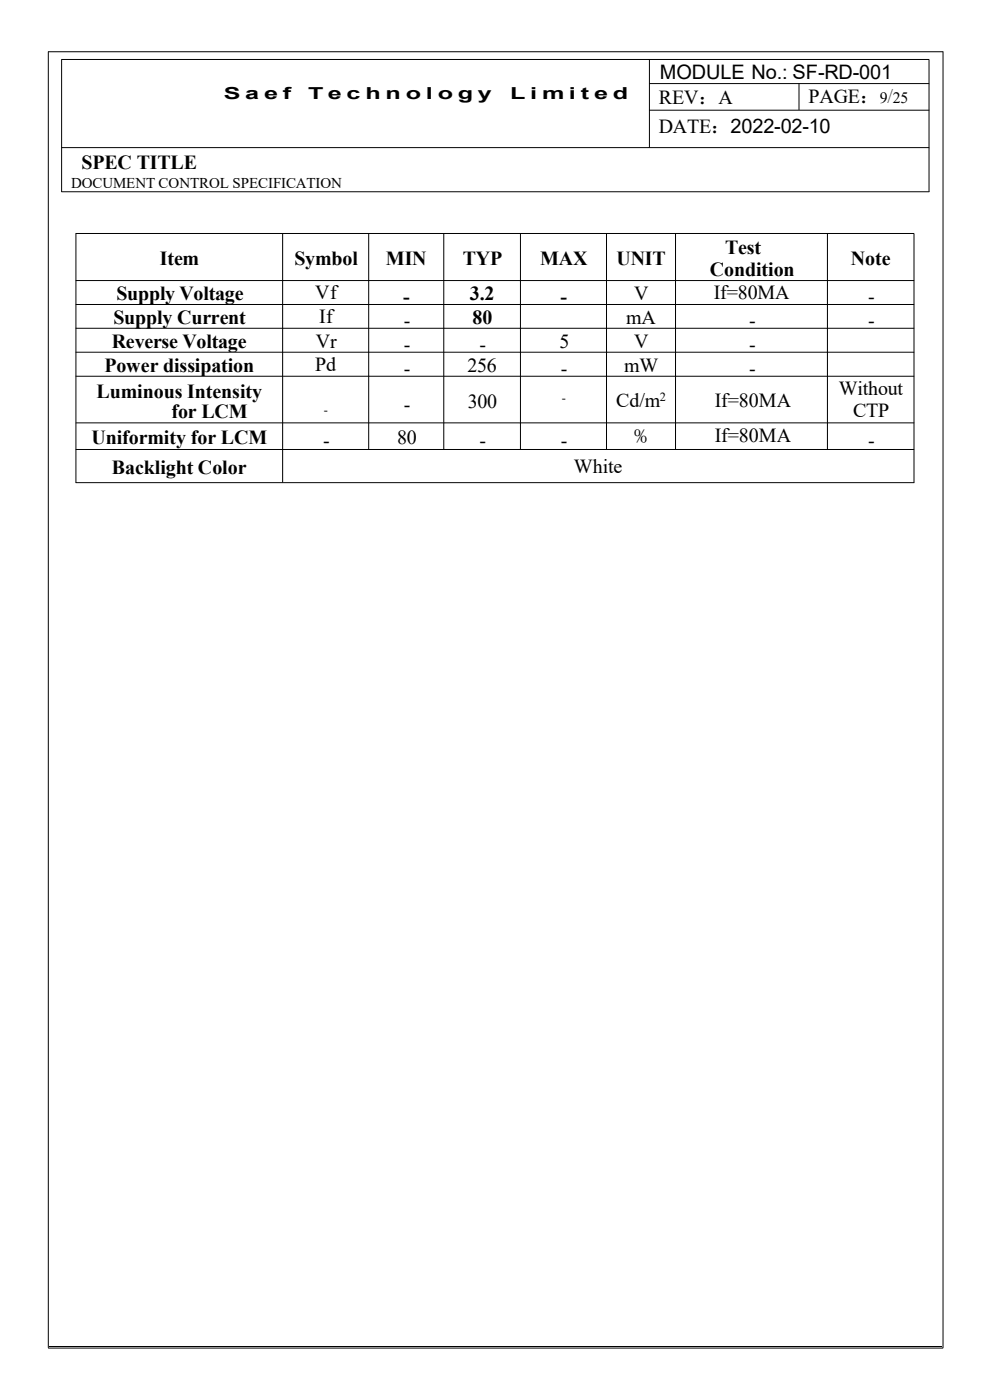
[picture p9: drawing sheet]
<svg xmlns="http://www.w3.org/2000/svg" width="210mm" height="297mm" viewBox="0 0 210 297" stroke-linecap="round" stroke-linejoin="round" font-family="sans-serif">
<defs><g id="words">
<g font-size="4.2">
<text x="140" y="16.8">MODULE No.: SF-RD-001</text>
<text x="139.7" y="22">REV：A</text>
<text x="171.5" y="21.9">PAGE： /</text>
<text x="139.7" y="28.3">DATE：2022-02-10</text>
<text x="17.3" y="35.9">SPEC TITLE</text>
<text x="153.8" y="53.8">Test</text>
<text x="33.9" y="56.2">Item</text>
<text x="62.4" y="56.2">Symbol</text>
<text x="81.9" y="56.2">MIN</text>
<text x="98.2" y="56.2">TYP</text>
<text x="114.6" y="56.2">MAX</text>
<text x="130.8" y="56.2">UNIT</text>
<text x="150.6" y="58.6">Condition</text>
<text x="180.5" y="56.2">Note</text>
<text x="24.7" y="63.6">Supply Voltage</text>
<text x="66.9" y="63.4">Vf</text>
<text x="85.6" y="64.3">-</text>
<text x="99.7" y="63.6">3.2</text>
<text x="118.9" y="64.3">-</text>
<text x="134.5" y="63.6">V</text>
<text x="151.4" y="63.4">If=80MA</text>
<text x="184.2" y="64.3">-</text>
<text x="24" y="68.7">Supply Current</text>
<text x="67.7" y="68.5">If</text>
<text x="85.6" y="69.4">-</text>
<text x="100.2" y="68.7">80</text>
<text x="132.8" y="68.7">mA</text>
<text x="158.9" y="69.4">-</text>
<text x="184.2" y="69.4">-</text>
<text x="23.7" y="73.8">Reverse Voltage</text>
<text x="67" y="73.8">Vr</text>
<text x="85.6" y="74.4">-</text>
<text x="101.7" y="74.4">-</text>
<text x="118.7" y="73.8">5</text>
<text x="134.5" y="73.8">V</text>
<text x="158.9" y="74.4">-</text>
<text x="22.1" y="78.9">Power dissipation</text>
<text x="66.9" y="78.7">Pd</text>
<text x="85.6" y="79.6">-</text>
<text x="99.1" y="78.9">256</text>
<text x="119" y="79.6">-</text>
<text x="132.4" y="78.9">mW</text>
<text x="158.9" y="79.6">-</text>
<text x="177.9" y="83.8">Without</text>
<text x="20.5" y="84.4">Luminous Intensity</text>
<text x="36.4" y="88.7">for LCM</text>
<text x="85.6" y="87.1">-</text>
<text x="99.2" y="86.5">300</text>
<text x="130.7" y="86.3">Cd/m</text>
<text x="151.6" y="86.3">If=80MA</text>
<text x="181" y="88.5">CTP</text>
<text x="19.4" y="94.3">Uniformity for LCM</text>
<text x="68.5" y="94.9">-</text>
<text x="84.3" y="94.3">80</text>
<text x="101.7" y="94.9">-</text>
<text x="119" y="94.9">-</text>
<text x="134.5" y="94">%</text>
<text x="151.6" y="93.9">If=80MA</text>
<text x="184.2" y="94.9">-</text>
<text x="23.7" y="100.6">Backlight Color</text>
<text x="121.8" y="100.4">White</text>
</g>
<g font-size="3.5">
<text x="47.5" y="21">S a e f</text>
<text x="65.4" y="21">T e c h n o l o g y</text>
<text x="108.2" y="21">L i m i t e d</text>
</g>
<g font-size="3.4">
<text x="186.6" y="21.9">9</text>
<text x="189.4" y="21.9">25</text>
</g>
<text font-size="3.2" x="15.1" y="39.9">DOCUMENT CONTROL SPECIFICATION</text>
<g font-size="2.6">
<text x="68.7" y="87.7">-</text>
<text x="119.2" y="85.3">-</text>
<text x="140" y="85">2</text>
</g>
</g></defs>
<g fill="none" stroke="#000" stroke-width=".21">
<path d="M10.2 11h189.9M10.2 10.9v275.1M13 12.6h184.1M13.1 12.6v28.1M137.7 17.7h59.4M137.8 12.6v18.7M169.5 17.7v5.6M197.1 12.7v28M200 10.9v275.1M13 31.3h184.1M137.7 23.4h59.4M13 40.7h184.1"/>
<path d="M16.1 49.5h177.8M16.1 59.5h177.8M16.1 49.5v52.9M60 49.5v52.9M78.2 49.5v45.8M94.1 49.5v45.8M110.4 49.5v45.8M128.7 49.5v45.8M143.3 49.5v45.8M175.5 49.5v45.8M193.9 49.6v52.8M16.1 64.6h177.8"/>
<path d="M16.1 69.6h177.8M16.1 74.7h177.8M16.1 79.8h177.8M16.1 89.7h177.8M16.1 95.4h177.8M16.1 102.4h177.8M10.2 286h189.9M10.6 285.6h189.2"/>
</g>
<use href="#words"/>
</svg>
